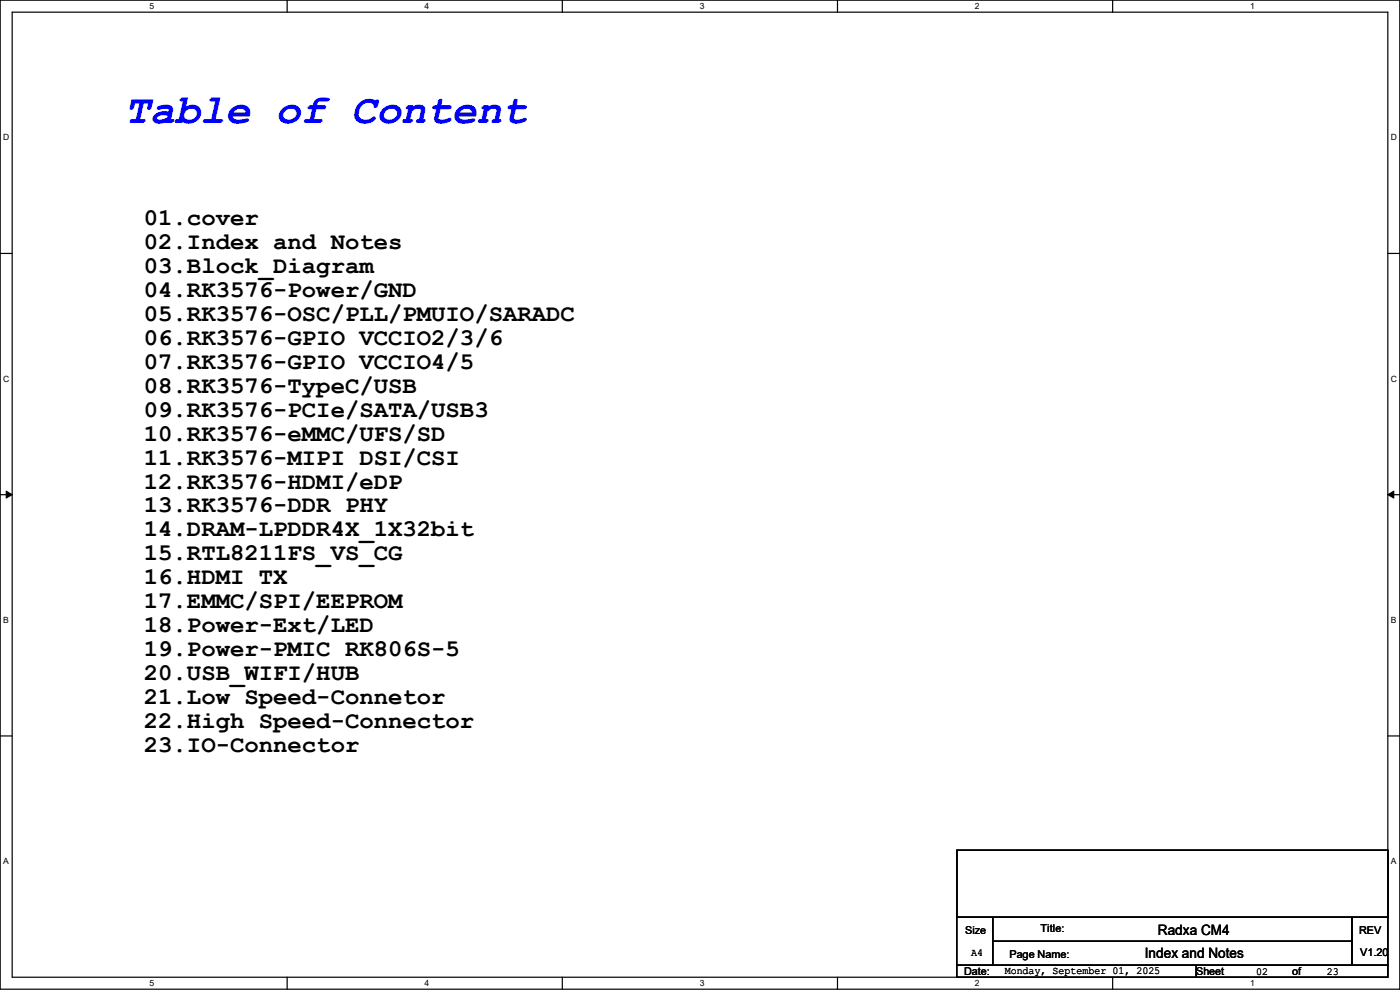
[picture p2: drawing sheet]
<svg xmlns="http://www.w3.org/2000/svg" width="297mm" height="210mm" viewBox="0 0 297 210" stroke-linecap="round" stroke-linejoin="round" font-family="sans-serif">
<defs><g id="words">
<text font-size="8.9" fill="#00f" x="26.5" y="26.1">Table of Content</text>
<g font-size="5.1">
<text x="30.5" y="47.8">01.cover</text>
<text x="30.5" y="52.8">02.Index and Notes</text>
<text x="30.5" y="57.9">03.Block_Diagram</text>
<text x="30.5" y="63">04.RK3576-Power/GND</text>
<text x="30.5" y="68.1">05.RK3576-OSC/PLL/PMUIO/SARADC</text>
<text x="30.5" y="73.2">06.RK3576-GPIO VCCIO2/3/6</text>
<text x="30.5" y="78.2">07.RK3576-GPIO VCCIO4/5</text>
<text x="30.5" y="83.3">08.RK3576-TypeC/USB</text>
<text x="30.5" y="88.4">09.RK3576-PCIe/SATA/USB3</text>
<text x="30.5" y="93.5">10.RK3576-eMMC/UFS/SD</text>
<text x="30.5" y="98.6">11.RK3576-MIPI DSI/CSI</text>
<text x="30.5" y="103.6">12.RK3576-HDMI/eDP</text>
<text x="30.5" y="108.7">13.RK3576-DDR PHY</text>
<text x="30.5" y="113.8">14.DRAM-LPDDR4X_1X32bit</text>
<text x="30.5" y="118.9">15.RTL8211FS_VS_CG</text>
<text x="30.5" y="124">16.HDMI TX</text>
<text x="30.5" y="129">17.EMMC/SPI/EEPROM</text>
<text x="30.5" y="134.1">18.Power-Ext/LED</text>
<text x="30.5" y="139.2">19.Power-PMIC RK806S-5</text>
<text x="30.5" y="144.3">20.USB_WIFI/HUB</text>
<text x="30.5" y="149.4">21.Low Speed-Connetor</text>
<text x="30.5" y="154.4">22.High Speed-Connector</text>
<text x="30.5" y="159.5">23.IO-Connector</text>
</g>
<g font-size="3">
<text x="242.9" y="203.2">Index and Notes</text>
<text x="245.7" y="198.4">Radxa CM4</text>
</g>
<g font-size="2.3">
<text x="220.8" y="197.7">Title:</text>
<text x="204.8" y="198.2">Size</text>
<text x="206" y="202.8">A4</text>
<text x="214.2" y="203.3">Page Name:</text>
<text x="288.3" y="198.2">REV</text>
<text x="288.6" y="202.8">V1.20</text>
<text x="204.5" y="206.8">Date:</text>
<text x="213.1" y="206.6">Monday, September 01, 2025</text>
<text x="253.8" y="206.8">Sheet</text>
<text x="266.5" y="206.9">02</text>
<text x="274.1" y="206.8">of</text>
<text x="281.5" y="206.9">23</text>
</g>
<g font-size="1.8">
<text x="31.7" y="1.9">5</text>
<text x="90.1" y="1.9">4</text>
<text x="148.5" y="1.9">3</text>
<text x="206.8" y="1.9">2</text>
<text x="265.2" y="1.9">1</text>
<text x=".7" y="29.8">D</text>
<text x="295.1" y="29.8">D</text>
<text x=".7" y="80.9">C</text>
<text x="295.1" y="80.9">C</text>
<text x=".7" y="132.1">B</text>
<text x="295.1" y="132.1">B</text>
<text x=".7" y="183.3">A</text>
<text x="295.1" y="183.3">A</text>
<text x="31.7" y="209.2">5</text>
<text x="90.1" y="209.2">4</text>
<text x="148.5" y="209.2">3</text>
<text x="206.8" y="209.2">2</text>
<text x="265.2" y="209.2">1</text>
</g>
</g></defs>
<path d="M0 0h297v209.8h-297zM2.6 2.6h291.8v204.7h-291.8z" fill="none" stroke="#000" stroke-width=".25"/>
<g fill="#fff">
<path d="M31.7 .3h1v2h-1z"/>
<path d="M31.7 207.6h1v1.9h-1z"/>
</g>
<path d="M60.9 0v2.6M60.9 207.3v2.5" fill="none" stroke="#000" stroke-width=".25"/>
<g fill="#fff">
<path d="M90.1 .3h1v2h-1z"/>
<path d="M90.1 207.6h1v1.9h-1z"/>
</g>
<path d="M119.3 0v2.6M119.3 207.3v2.5" fill="none" stroke="#000" stroke-width=".25"/>
<g fill="#fff">
<path d="M148.5 .3h.9v2h-.9z"/>
<path d="M148.5 207.6h.9v1.9h-.9z"/>
</g>
<path d="M177.7 0v2.6M177.7 207.3v2.5" fill="none" stroke="#000" stroke-width=".25"/>
<g fill="#fff">
<path d="M206.8 .3h1v2h-1z"/>
<path d="M206.8 207.6h1v1.9h-1z"/>
</g>
<path d="M236.1 0v2.6M236.1 207.3v2.5" fill="none" stroke="#000" stroke-width=".25"/>
<g fill="#fff">
<path d="M265.2 .3h1v2h-1z"/>
<path d="M265.2 207.6h1v1.9h-1z"/>
<path d="M.7 28.2h1.2v1.9h-1.2z"/>
<path d="M295.1 28.2h1.2v1.9h-1.2z"/>
<path d="M.7 79.3h1.2v2h-1.2z"/>
<path d="M295.1 79.3h1.2v2h-1.2z"/>
</g>
<path d="M0 53.8h2.6M294.4 53.8h2.6" fill="none" stroke="#000" stroke-width=".25"/>
<g fill="#fff">
<path d="M.7 130.5h1.2v2h-1.2z"/>
<path d="M295.1 130.5h1.1v2h-1.1z"/>
</g>
<path d="M0 104.9h2.6M294.4 104.9h2.6" fill="none" stroke="#000" stroke-width=".25"/>
<path d="M1.3 104.2l1.3 .7-1.3 .8zM294.4 104.9l1.3-.7v1.5z" fill="#000" stroke="#000" stroke-width=".21"/>
<g fill="#fff">
<path d="M.7 181.7h1.2v2h-1.2z"/>
<path d="M295.1 181.7h1.1v2h-1.1z"/>
</g>
<path d="M0 156.1h2.6M294.4 156.1h2.6M203 180.4h91.4v14.2h-91.4zM203 194.6h7.6v10.2h-7.6zM210.6 194.6h76.2v5.1h-76.2zM210.6 199.7h76.2v5.1h-76.2zM286.8 194.6h7.6v10.2h-7.6zM203 204.8h50.8v2.5h-50.8zM253.8 204.8h40.6v2.5h-40.6z" fill="none" stroke="#000" stroke-width=".25"/>
<use href="#words"/>
</svg>
